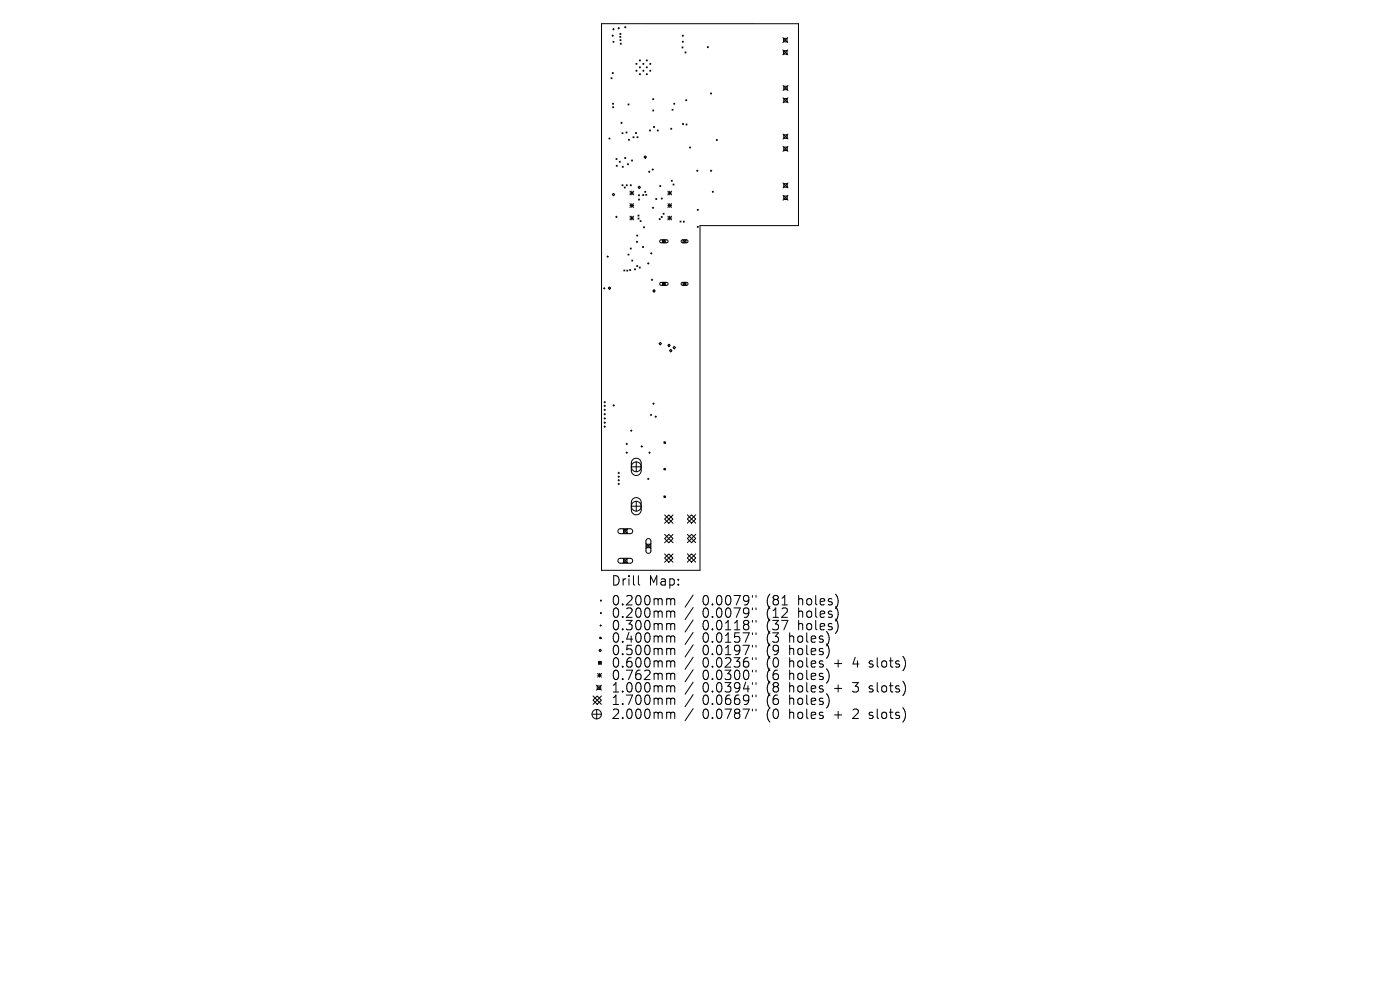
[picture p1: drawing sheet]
<svg xmlns="http://www.w3.org/2000/svg" width="297mm" height="210mm" viewBox="0 0 297 210" stroke-linecap="round" stroke-linejoin="round" font-family="sans-serif">
<defs><g id="words">
<g font-size="2.8">
<text x="129.6" y="124.5">Drill</text>
<text x="137.6" y="124.5">Map:</text>
<text x="129.6" y="128.7">0.200mm</text>
<text x="129.6" y="131.3">0.200mm</text>
<text x="149" y="128.7">0.0079&quot;</text>
<text x="149" y="131.3">0.0079&quot;</text>
<text x="162.8" y="128.7">(81</text>
<text x="162.8" y="131.3">(12</text>
<text x="169.6" y="128.7">holes)</text>
<text x="169.6" y="131.3">holes)</text>
<text x="129.6" y="134">0.300mm</text>
<text x="129.6" y="136.6">0.400mm</text>
<text x="149" y="134">0.0118&quot;</text>
<text x="149" y="136.6">0.0157&quot;</text>
<text x="162.8" y="134">(37</text>
<text x="162.8" y="136.6">(3</text>
<text x="167.7" y="136.6">holes)</text>
<text x="169.6" y="134">holes)</text>
<text x="129.6" y="139.3">0.500mm</text>
<text x="129.6" y="141.9">0.600mm</text>
<text x="149" y="139.3">0.0197&quot;</text>
<text x="149" y="141.9">0.0236&quot;</text>
<text x="162.8" y="139.3">(9</text>
<text x="162.8" y="141.9">(0</text>
<text x="167.7" y="139.3">holes)</text>
<text x="167.7" y="141.9">holes</text>
<text x="177.4" y="141.9">+</text>
<text x="181.6" y="141.9">4</text>
<text x="185.3" y="141.9">slots)</text>
<text x="129.6" y="144.5">0.762mm</text>
<text x="129.6" y="147.2">1.000mm</text>
<text x="129.6" y="149.8">1.700mm</text>
<text x="149" y="144.5">0.0300&quot;</text>
<text x="149" y="147.2">0.0394&quot;</text>
<text x="149" y="149.8">0.0669&quot;</text>
<text x="162.8" y="144.5">(6</text>
<text x="162.8" y="147.2">(8</text>
<text x="162.8" y="149.8">(6</text>
<text x="167.7" y="144.5">holes)</text>
<text x="167.7" y="147.2">holes</text>
<text x="167.7" y="149.8">holes)</text>
<text x="177.4" y="147.2">+</text>
<text x="181.6" y="147.2">3</text>
<text x="185.3" y="147.2">slots)</text>
<text x="129.6" y="152.8">2.000mm</text>
<text x="149" y="152.8">0.0787&quot;</text>
<text x="162.8" y="152.8">(0</text>
<text x="167.7" y="152.8">holes</text>
<text x="177.4" y="152.8">+</text>
<text x="181.6" y="152.8">2</text>
<text x="185.3" y="152.8">slots)</text>
</g>
</g></defs>
<g fill="none" stroke="#000" stroke-width=".21">
<path d="M127.6 5h41.8v42.9h-20.9v73.1h-20.9zM129.6 16.5l.2 .2M129.8 16.5l-.2 .2M129.8 7.6h.3M129.9 15.4l.2 .2M130 7.4v.3M130 6.2h.3M130 8.8l.3 .2M130.1 15.4l-.2 .2M130.1 6v.4M130.3 8.8l-.3 .2M131.1 6h.3"/>
<path d="M131.3 5.8v.3M131.5 7.7l.2 .2M131.5 7.1l.2 .2M131.5 8.4l.2 .2M131.6 9.2l.2 .2M131.7 7.7l-.2 .2M131.7 7.1l-.2 .2M131.7 8.4l-.2 .2M131.8 9.2l-.2 .2M132.5 5.8h.3M132.6 5.6v.3M144.7 10l.2 .2"/>
<path d="M144.7 7.5l.3 .2M144.7 8.7l.3 .3M144.9 10l-.2 .2M145 7.5l-.3 .2M145 8.7l-.3 .3M145.3 11l.2 .2M145.5 11l-.2 .2M150 9.9l.3 .2M150.3 9.9l-.3 .2M150.7 19.7l.2 .2M150.9 19.7l-.2 .2M166.1 8l1 1"/>
<path d="M166.1 10.6l1 1M166.1 18.1l1.1 1.1M166.2 8.1h.8v.8h-.8zM166.2 10.7h.8v.8h-.8zM166.3 18.3h.7v.7h-.7zM167.1 8l-1 1M167.1 10.6l-1 1M167.2 18.1l-1.1 1.1M129.2 29.3l.2 .2M129.4 29.3l-.2 .2M129.9 21.9l.2 .2M130 22.6l.2 .3"/>
<path d="M130.1 21.9l-.2 .2M130.2 22.6l-.2 .3M130.7 33.6l.2 .2M130.7 35.1l.2 .2M130.9 33.6l-.2 .2M130.9 35.1l-.2 .2M131.4 34.2l.2 .2M131.6 34.2l-.2 .2M131.7 26.1h.3M131.8 25.9v.3M132 28.2l.2 .2M132 39.2l.2 .2"/>
<path d="M132 35.3l.2 .2M132.2 28.2l-.2 .2M132.2 39.2l-.2 .2M132.2 35.3l-.2 .2M132.4 39.7l.2 .2M132.5 33.4l.2 .2M132.6 39.7l-.2 .2M132.7 33.4l-.2 .2M132.8 28l.2 .2M132.9 39.2l.2 .2M133 28l-.2 .2M133.1 39.2l-.2 .2"/>
<path d="M133.1 34.7l.2 .3M133.2 22.1l.2 .2M133.3 34.7l-.2 .3M133.3 29.5l.2 .3M133.4 22.1l-.2 .2M133.5 29.5l-.2 .3M133.7 39.2l.2 .2M133.9 39.2l-.2 .2M134 33.9l.2 .3M134.2 33.9l-.2 .3M134.3 29l.2 .2M134.5 29l-.2 .2"/>
<path d="M134.8 28.1l.2 .2M135 28.1l-.2 .2M135.1 29l.2 .2M135.3 29l-.2 .2M135.4 39.7l.2-.2 .3 .2-.3 .3zM136.6 33.3l.3-.3 .2 .3-.2 .3zM137.6 36.4h.3M137.7 36.3v.3M137.8 27.6l.2 .2M138 27.6l-.2 .2M138.3 36h.3M138.5 35.8v.3"/>
<path d="M138.5 20.9l.2 .3M138.5 23.3l.2 .2M138.6 26.8l.2 .2M138.7 20.9l-.2 .3M138.7 23.3l-.2 .2M138.8 26.8l-.2 .2M139.4 27.6l.2 .2M139.6 27.6l-.2 .2M140 39.4l.2 .2M140.2 39.4l-.2 .2M142.3 27.2l.2 .2M142.4 38.2l.2 .3"/>
<path d="M142.5 27.2l-.2 .2M142.6 23.2l.2 .2M142.6 38.2l-.2 .3M142.8 23.2l-.2 .2M142.8 39l.2 .3M142.9 21.9l.2 .2M143 39l-.2 .3M143.1 21.9l-.2 .2M144.8 26.2l.2 .2M145 26.2l-.2 .2M145.5 21.2l.2 .2M145.5 26.3l.2 .2"/>
<path d="M145.7 21.2l-.2 .2M145.7 26.3l-.2 .2M146.3 31.2l.2 .2M146.5 31.2l-.2 .2M147.8 36.2h.3M147.9 36.1v.3M150.7 36.2h.3M150.8 36.1v.3M152 29.6l.2 .2M152.2 29.6l-.2 .2M166.1 20.8l1.1 1M166.1 28.4l1.1 1.1"/>
<path d="M166.1 31.1l1.1 1M166.1 38.8l1.1 1.1M166.3 20.9h.7v.7h-.7zM166.3 28.6h.7v.7h-.7zM166.3 31.2h.7v.7h-.7zM166.3 39h.7v.7h-.7zM167.2 20.8l-1.1 1M167.2 28.4l-1.1 1.1M167.2 31.1l-1.1 1M167.2 38.8l-1.1 1.1M128.8 54.4h.3M128.9 54.3v.3"/>
<path d="M129.9 41.3l.2-.3 .3 .3-.3 .2zM130.6 46h.3M130.8 45.9v.3M132.4 57.3l.2 .2M132.6 57.3l-.2 .2M133 57.3l.2 .2M133.2 57.3l-.2 .2M133.2 53.9l.2 .2M133.4 53.9l-.2 .2M133.6 57.2l.2 .2M133.6 40.6l.8 .7M133.6 40.9h.8"/>
<path d="M133.6 43.2l.8 .8M133.6 43.6h.8M133.6 45.9l.8 .8M133.6 46.3h.8M133.7 52.6l.2 .2M133.8 57.2l-.2 .2M133.9 52.6l-.2 .2M134 55.2l.2 .2M134 40.6v.7M134 43.2v.8M134 45.9v.8M134.2 55.2l-.2 .2"/>
<path d="M134.4 43.2l-.8 .8M134.4 40.6l-.8 .7M134.4 45.9l-.8 .8M134.6 57l.2 .2M134.8 57l-.2 .2M135 51.2l.2 .2M135.1 49.9l.2 .2M135.1 56.3l.2 .2M135.2 51.2l-.2 .2M135.3 49.9l-.2 .2M135.3 56.3l-.2 .2M135.4 45.6l.2 .2"/>
<path d="M135.4 46.3l.2 .2M135.5 41.3l.2 .2M135.5 42.2l.2 .2M135.6 45.6l-.2 .2M135.6 46.3l-.2 .2M135.6 56.7l.2 .2M135.7 41.3l-.2 .2M135.7 42.2l-.2 .2M135.8 46.8l.2 .2M135.8 56.7l-.2 .2M136 46.8l-.2 .2M136.3 52.3l.2 .2"/>
<path d="M136.4 41.3l.2 .2M136.5 52.3l-.2 .2M136.5 48.1l.2 .2M136.6 41.3l-.2 .2M136.7 48.1l-.2 .2M136.8 40.6l.2 .2M137 40.6l-.2 .2M137 41.2l.2 .2M137.2 41.2l-.2 .2M137.4 55.9h.3M137.5 55.7v.3M138 53.7h.3"/>
<path d="M138.2 53.6v.3M138.2 59.4h.3M138.3 59.2v.3M138.4 44.1h.3M138.5 43.9v.3M139.1 42.1l.2 .2M139.3 42.1l-.2 .2M139.8 46.4l.3 .2M140 51l1.5-.1 .2 .3-.2 .3h-1.3l-.2-.2zM140 60l1.5-.1 .2 .4-.2 .2h-1.3l-.2-.2zM140.1 46.4l-.3 .2M140.3 45.9l.2 .2"/>
<path d="M140.3 42l.2 .2M140.5 45.9l-.2 .2M140.5 42l-.2 .2M140.5 50.9l.7 .6M140.5 59.9l.7 .6M140.7 45.2l.2 .2M140.9 45.2l-.2 .2M141.2 50.9l-.7 .6M141.2 59.9l-.7 .6M141.7 43.2l.8 .8M141.7 45.9l.8 .8M141.7 40.9h.8"/>
<path d="M141.7 43.6h.8M141.7 46.3h.8M141.7 40.6l.8 .7M142.1 40.6v.7M142.1 43.2v.8M142.1 45.9v.8M142.5 40.6l-.8 .7M142.5 43.2l-.8 .8M142.5 45.9l-.8 .8M144.3 46.9l.2 .2M144.5 46.9l-.2 .2M144.6 51l1.1-.1 .3 .3-.3 .3h-.9l-.3-.2z"/>
<path d="M144.6 60l1.1-.1 .3 .4-.3 .2h-.9l-.3-.2zM144.9 50.9l.6 .6M144.9 59.9l.6 .6M145 46.9l.2 .2M145.2 46.9l-.2 .2M145.5 50.9l-.6 .6M145.5 59.9l-.6 .6M147.9 48l.2 .2M147.9 44.4l.2 .2M148.1 44.4l-.2 .2M148.1 48l-.2 .2M151.1 40.6l.2 .2"/>
<path d="M151.3 40.6l-.2 .2M166.1 41.4l1.1 1.1M166.3 41.6h.7v.7h-.7zM167.2 41.4l-1.1 1.1M128 61.2h.3M128.2 61v.3M129.3 60.9l.3 .2-.3 .3-.3-.3zM138.7 61.4l.3 .3-.3 .3-.2-.3zM139.8 72.9l.3-.3 .2 .3-.2 .3zM141.7 73.3l.2-.3 .3 .3-.3 .2zM142 74.4l.3-.3 .3 .3-.3 .2zM142.8 73.7l.2-.2 .3 .2-.3 .3z"/>
<path d="M128.1 85.3h.3M128.1 86.1h.3M128.1 87h.3M128.1 87.9h.3M128.1 88.8h.3M128.1 89.7h.3M128.1 90.5h.3M128.3 85.2v.3M128.3 85.9v.4M128.3 86.8v.3M128.3 87.7v.3M128.3 88.6v.3"/>
<path d="M128.3 89.5v.3M128.3 90.4v.3M130 86h.4M130.2 85.8v.4M132.8 94.2h.3M132.8 96h.3M133 94v.3M133 95.9v.3M133.8 91.4h.3M133.9 91.2v.3M133.9 99h2.1M134.2 97.5a1.04 1.04 0 0 1 1.2-.2 1.04 1.04 0 0 1 .6 .9v1.6a1.04 1.04 0 0 1-1 1.1 1.04 1.04 0 0 1-1.1-1.1v-1.7z"/>
<path d="M135 98v2.1M136 94.7h.3M136.1 94.5v.4M137.6 96h.3M137.8 95.9v.3M138 88h.3M138.1 87.9v.3M138.5 85.6h.3M138.6 85.5v.3M139 88.4h.3M139.1 88.2v.3M140.8 93.7h.3v.3h-.3z"/>
<path d="M140.8 99.4h.3v.3h-.3zM131.1 100.3h.3M131.1 101.1h.3M131.1 101.9h.3M131.1 102.7h.3M131.2 112.3l.4-.1h2.2l.3 .2 .1 .4-.4 .4h-2.3l-.4-.4zM131.2 118.6l.4-.2h2.2l.3 .3 .1 .3-.4 .5h-2.3l-.4-.4zM131.3 100.2v.3M131.3 101v.3M131.3 101.7v.3M131.3 102.5v.3M132.1 112.2l1.1 1"/>
<path d="M132.1 118.4l1.1 1.1M132.3 112.3h.7v.8h-.7zM132.3 118.6h.7v.7h-.7zM133.2 112.2l-1.1 1M133.2 118.4l-1.1 1.1M133.9 107.4h2.1M134.2 105.9a1.04 1.04 0 0 1 1.2-.3 1.04 1.04 0 0 1 .6 1v1.6a1.04 1.04 0 0 1-1 1 1.04 1.04 0 0 1-1.1-1v-1.8zM135 106.3v2.1M137 115.3l1.1 1M137.2 115.4h.7v.8h-.7zM137.2 114.4l.5-.1 .4 .4v2.3l-.4 .4-.4-.1-.3-.3v-2.3zM137.4 101.6h.3"/>
<path d="M137.5 101.4v.4M138.1 115.3l-1.1 1M140.8 105.2h.3v.3h-.3zM141 110.1l.9-.9 .9 .9-.9 .9zM141 114.2l.9-.8 .9 .8-.9 .9zM141 118.4l.9-.9 .9 .9-.9 .9zM141 109.2l1.8 1.8M141 113.4l1.8 1.7M141 117.5l1.8 1.8M142.8 109.2l-1.8 1.8M142.8 113.4l-1.8 1.7M142.8 117.5l-1.8 1.8"/>
<path d="M145.8 109.2l1.8 1.8M145.8 113.3l1.8 1.8M145.8 117.5l1.8 1.8M146.7 109.2l.9 .9-.9 .9-.9-.9zM146.7 113.3l.9 .9-.9 .9-.9-.9zM146.7 117.5l.9 .9-.9 .9-.9-.9zM147.6 109.2l-1.8 1.8M147.6 113.3l-1.8 1.8M147.6 117.5l-1.8 1.8M127.1 138l.2-.3 .3 .3-.3 .2zM127.2 135.2h.3v.3h-.3zM127.3 132.7h.3"/>
<path d="M127.4 127.3l.2 .2M127.4 132.5v.3M127.6 127.3l-.2 .2M135.4 122.1v1.7l.3 .3M141.7 127l.5 .1 .1 .2M141.7 129.6l.5 .1 .1 .2M141.7 132.3h.3l.3 .3M141.7 134.9l.5 .1 .1 .2M141.7 137.5l.5 .1 .1 .2M142.3 127.3l.3-.3 .4 .1 .1 1.2M142.3 127.3v1M142.3 129.9v1.1"/>
<path d="M142.3 132.6v1M142.3 135.2v1M142.3 137.8v1.1M142.3 129.9l.3-.3 .4 .1 .1 1.3M142.3 132.6l.3-.3 .4 .1 .1 1.2M142.3 135.2l.3-.3 .4 .1 .1 1.2M142.3 137.8l.3-.3 .4 .1 .1 1.3M147 126.2l-1.7 2.6M147 128.9l-1.7 2.5M147 131.5l-1.7 2.6M147 134.1l-1.7 2.6M147 136.8l-1.7 2.6"/>
<path d="M147 139.4l-1.7 2.6M159.6 126.3v.4M159.6 129v.3M159.6 131.6v.4M159.6 134.2v.4M159.6 136.9v.4M159.6 139.5v.4M160.4 126.3v.4M160.4 129v.3M160.4 131.6v.4M160.4 134.2v.4M160.4 136.9v.4"/>
<path d="M160.4 139.5v.4M125.6 151.5h2M125.8 148.5l.9-.9 .9 .9-.9 .9zM125.8 147.6l1.8 1.8M126.5 145.4l1.1 1M126.6 150.5v2M126.7 145.5h.7v.8h-.7zM126.8 142.8l.8 .8M126.8 143.2h.8M127 140.3l.6 .6M127.2 142.8v.8M127.6 140.3l-.6 .6"/>
<path d="M127.6 142.8l-.8 .8M127.6 145.4l-1.1 1M127.6 147.6l-1.8 1.8M141.7 140.2l.5 .1 .1 .2M141.7 142.8l.5 .1 .1 .2M141.7 145.5l.5 .1 .1 .2M141.7 148.1l.5 .1 .1 .2M141.7 151.1l.5 .1 .1 .2M142.3 140.5v1M142.3 143.1v1.1M142.3 145.8v1M142.3 148.4v1"/>
<path d="M142.3 151.4v1M142.3 140.5l.3-.3 .4 .1 .1 1.2M142.3 143.1l.3-.3 .4 .1 .1 1.3M142.3 145.8l.3-.3 .4 .1 .1 1.2M142.3 148.4l.3-.3 .4 .1 .1 1.2M142.3 151.4l.3-.3 .4 .1 .1 1.2M147 142.1l-1.7 2.5M147 144.7l-1.7 2.6M147 147.3l-1.7 2.6M147 150.3l-1.7 2.6M159.6 142.2v.3M159.6 144.8v.4"/>
<path d="M159.6 147.4v.4M159.6 150.4v.4M160.4 142.2v.3M160.4 144.8v.4M160.4 147.4v.4M160.4 150.4v.4M184.4 141.4l.2 .1M184.4 146.7l.2 .1M184.4 152.3l.2 .1M184.5 140.3v.5M184.5 145.6v.4M184.5 151.2v.5"/>
<circle cx="135" cy="13.6" r=".1"/>
<circle cx="135" cy="15" r=".1"/>
<circle cx="135.8" cy="14.3" r=".1"/>
<circle cx="135.8" cy="15.7" r=".1"/>
<circle cx="135.8" cy="12.8" r=".1"/>
<circle cx="136.5" cy="13.6" r=".1"/>
<circle cx="136.5" cy="15" r=".1"/>
<circle cx="137.2" cy="14.3" r=".1"/>
<circle cx="137.2" cy="15.7" r=".1"/>
<circle cx="137.2" cy="12.8" r=".1"/>
<circle cx="138" cy="13.6" r=".1"/>
<circle cx="138" cy="15" r=".1"/>
<circle cx="140.8" cy="51.2" r=".31"/>
<circle cx="145.2" cy="51.2" r=".31"/>
<circle cx="140.8" cy="60.2" r=".31"/>
<circle cx="145.2" cy="60.2" r=".31"/>
<circle cx="135" cy="99" r="1.04"/>
<circle cx="135" cy="107.4" r="1.04"/>
<circle cx="127.5" cy="130" r=".1"/>
<circle cx="126.6" cy="151.5" r="1"/>
<circle cx="127.3" cy="140.6" r=".31"/>
</g>
<use href="#words"/>
</svg>
